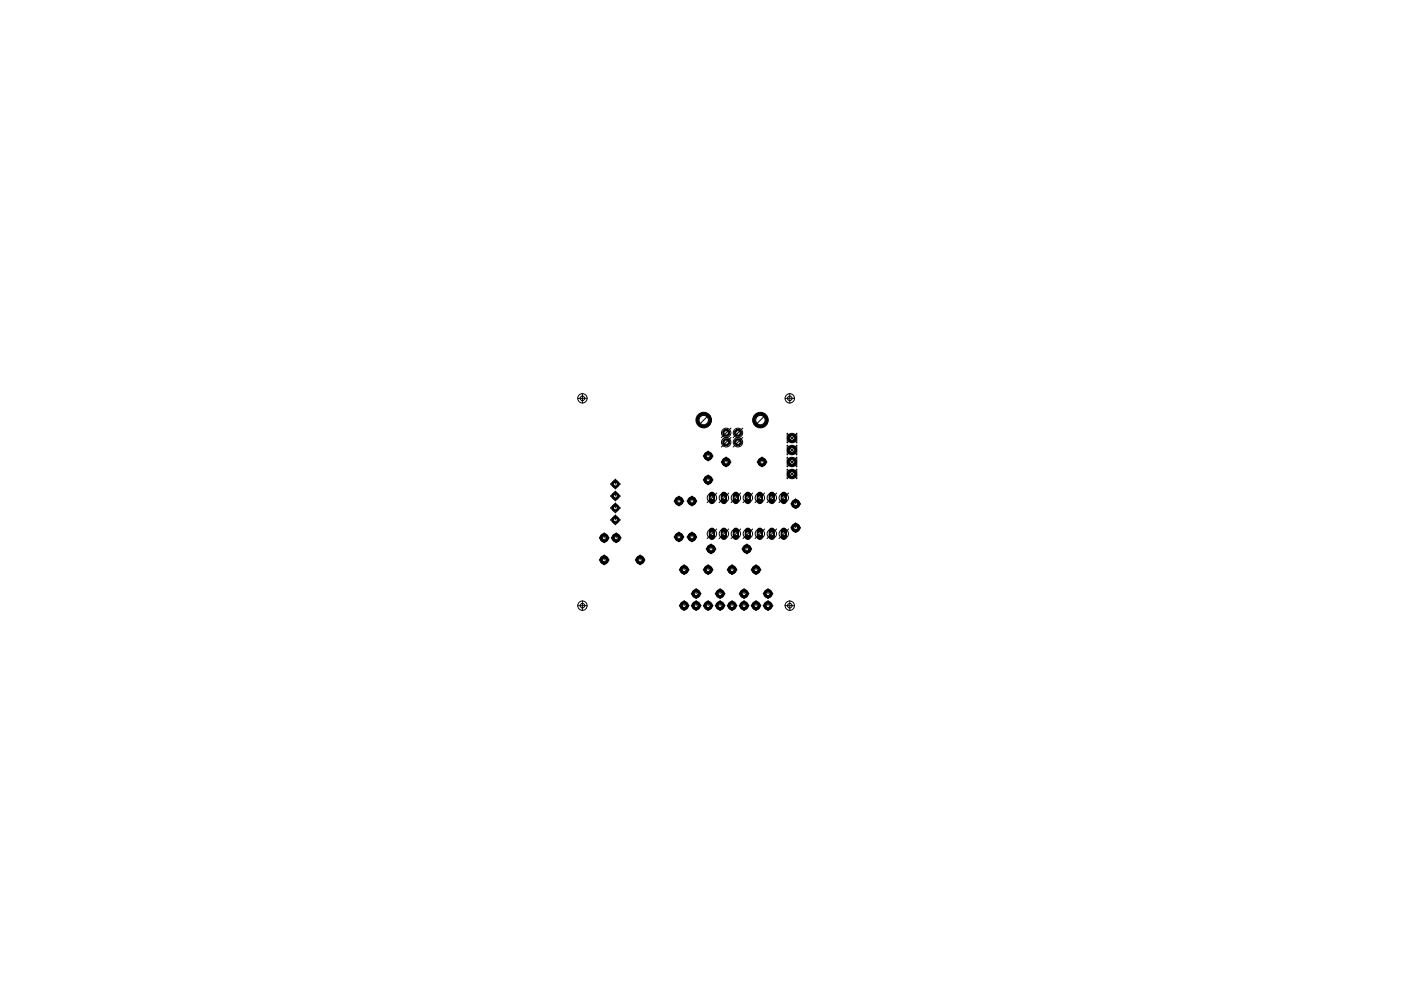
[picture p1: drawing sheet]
<svg xmlns="http://www.w3.org/2000/svg" width="297mm" height="210mm" viewBox="0 0 297 210" stroke-linecap="round" stroke-linejoin="round" font-family="sans-serif">
<circle cx="168.7" cy="106.8" r=".89" fill="#000" stroke="#000" stroke-width=".21"/>
<circle cx="168.7" cy="106.8" r=".4" fill="#fff" stroke="#000" stroke-width=".21"/>
<circle cx="168.7" cy="111.9" r=".89" fill="#000" stroke="#000" stroke-width=".21"/>
<circle cx="168.7" cy="111.9" r=".4" fill="#fff" stroke="#000" stroke-width=".21"/>
<circle cx="150.1" cy="96.7" r=".89" fill="#000" stroke="#000" stroke-width=".21"/>
<circle cx="150.1" cy="96.7" r=".4" fill="#fff" stroke="#000" stroke-width=".21"/>
<circle cx="150.1" cy="101.7" r=".89" fill="#000" stroke="#000" stroke-width=".21"/>
<circle cx="150.1" cy="101.7" r=".4" fill="#fff" stroke="#000" stroke-width=".21"/>
<path d="M150.9 112.5v1.3" fill="none" stroke="#000" stroke-width="1.3"/>
<circle cx="150.9" cy="113.2" r=".4" fill="#fff" stroke="#000" stroke-width=".21"/>
<path d="M153.5 112.5v1.3" fill="none" stroke="#000" stroke-width="1.3"/>
<circle cx="153.5" cy="113.2" r=".4" fill="#fff" stroke="#000" stroke-width=".21"/>
<path d="M161.1 112.5v1.3" fill="none" stroke="#000" stroke-width="1.3"/>
<circle cx="161.1" cy="113.2" r=".4" fill="#fff" stroke="#000" stroke-width=".21"/>
<path d="M163.6 112.5v1.3" fill="none" stroke="#000" stroke-width="1.3"/>
<circle cx="163.6" cy="113.2" r=".4" fill="#fff" stroke="#000" stroke-width=".21"/>
<path d="M156 112.5v1.3" fill="none" stroke="#000" stroke-width="1.3"/>
<circle cx="156" cy="113.2" r=".4" fill="#fff" stroke="#000" stroke-width=".21"/>
<path d="M158.6 112.5v1.3" fill="none" stroke="#000" stroke-width="1.3"/>
<circle cx="158.6" cy="113.2" r=".4" fill="#fff" stroke="#000" stroke-width=".21"/>
<path d="M166.2 112.5v1.3" fill="none" stroke="#000" stroke-width="1.3"/>
<circle cx="166.2" cy="113.2" r=".4" fill="#fff" stroke="#000" stroke-width=".21"/>
<path d="M166.2 104.9v1.3" fill="none" stroke="#000" stroke-width="1.3"/>
<circle cx="166.2" cy="105.6" r=".4" fill="#fff" stroke="#000" stroke-width=".21"/>
<path d="M163.6 104.9v1.3" fill="none" stroke="#000" stroke-width="1.3"/>
<circle cx="163.6" cy="105.6" r=".4" fill="#fff" stroke="#000" stroke-width=".21"/>
<path d="M161.1 104.9v1.3" fill="none" stroke="#000" stroke-width="1.3"/>
<circle cx="161.1" cy="105.6" r=".4" fill="#fff" stroke="#000" stroke-width=".21"/>
<path d="M158.6 104.9v1.3" fill="none" stroke="#000" stroke-width="1.3"/>
<circle cx="158.6" cy="105.6" r=".4" fill="#fff" stroke="#000" stroke-width=".21"/>
<path d="M156 104.9v1.3" fill="none" stroke="#000" stroke-width="1.3"/>
<circle cx="156" cy="105.6" r=".4" fill="#fff" stroke="#000" stroke-width=".21"/>
<path d="M153.5 104.9v1.3" fill="none" stroke="#000" stroke-width="1.3"/>
<circle cx="153.5" cy="105.6" r=".4" fill="#fff" stroke="#000" stroke-width=".21"/>
<path d="M150.9 104.9v1.3" fill="none" stroke="#000" stroke-width="1.3"/>
<circle cx="150.9" cy="105.6" r=".4" fill="#fff" stroke="#000" stroke-width=".21"/>
<circle cx="150.7" cy="116.4" r=".89" fill="#000" stroke="#000" stroke-width=".21"/>
<circle cx="150.7" cy="116.4" r=".4" fill="#fff" stroke="#000" stroke-width=".21"/>
<circle cx="158.3" cy="116.4" r=".89" fill="#000" stroke="#000" stroke-width=".21"/>
<circle cx="158.3" cy="116.4" r=".4" fill="#fff" stroke="#000" stroke-width=".21"/>
<circle cx="154" cy="93.8" r=".78" fill="#000" stroke="#000" stroke-width=".21"/>
<circle cx="154" cy="93.8" r=".47" fill="#fff" stroke="#000" stroke-width=".21"/>
<circle cx="156.5" cy="93.8" r=".78" fill="#000" stroke="#000" stroke-width=".21"/>
<circle cx="156.5" cy="93.8" r=".47" fill="#fff" stroke="#000" stroke-width=".21"/>
<circle cx="156.5" cy="91.8" r=".78" fill="#000" stroke="#000" stroke-width=".21"/>
<circle cx="156.5" cy="91.8" r=".47" fill="#fff" stroke="#000" stroke-width=".21"/>
<circle cx="154" cy="91.8" r=".78" fill="#000" stroke="#000" stroke-width=".21"/>
<circle cx="154" cy="91.8" r=".47" fill="#fff" stroke="#000" stroke-width=".21"/>
<circle cx="161.2" cy="89.1" r="1.65" fill="#000" stroke="#000" stroke-width=".21"/>
<circle cx="161.2" cy="89.1" r="1.14" fill="#fff" stroke="#000" stroke-width=".21"/>
<circle cx="149.2" cy="89.1" r="1.65" fill="#000" stroke="#000" stroke-width=".21"/>
<circle cx="149.2" cy="89.1" r="1.14" fill="#fff" stroke="#000" stroke-width=".21"/>
<circle cx="153.9" cy="98" r=".89" fill="#000" stroke="#000" stroke-width=".21"/>
<circle cx="153.9" cy="98" r=".4" fill="#fff" stroke="#000" stroke-width=".21"/>
<circle cx="161.6" cy="98" r=".89" fill="#000" stroke="#000" stroke-width=".21"/>
<circle cx="161.6" cy="98" r=".4" fill="#fff" stroke="#000" stroke-width=".21"/>
<circle cx="144" cy="106.2" r=".89" fill="#000" stroke="#000" stroke-width=".21"/>
<circle cx="144" cy="106.2" r=".4" fill="#fff" stroke="#000" stroke-width=".21"/>
<circle cx="144" cy="113.9" r=".89" fill="#000" stroke="#000" stroke-width=".21"/>
<circle cx="144" cy="113.9" r=".4" fill="#fff" stroke="#000" stroke-width=".21"/>
<circle cx="146.7" cy="106.2" r=".89" fill="#000" stroke="#000" stroke-width=".21"/>
<circle cx="146.7" cy="106.2" r=".4" fill="#fff" stroke="#000" stroke-width=".21"/>
<circle cx="146.7" cy="113.9" r=".89" fill="#000" stroke="#000" stroke-width=".21"/>
<circle cx="146.7" cy="113.9" r=".4" fill="#fff" stroke="#000" stroke-width=".21"/>
<circle cx="147.6" cy="128.4" r=".89" fill="#000" stroke="#000" stroke-width=".21"/>
<circle cx="147.6" cy="128.4" r=".4" fill="#fff" stroke="#000" stroke-width=".21"/>
<circle cx="147.6" cy="125.9" r=".89" fill="#000" stroke="#000" stroke-width=".21"/>
<circle cx="147.6" cy="125.9" r=".4" fill="#fff" stroke="#000" stroke-width=".21"/>
<circle cx="152.7" cy="128.4" r=".89" fill="#000" stroke="#000" stroke-width=".21"/>
<circle cx="152.7" cy="128.4" r=".4" fill="#fff" stroke="#000" stroke-width=".21"/>
<circle cx="152.7" cy="125.9" r=".89" fill="#000" stroke="#000" stroke-width=".21"/>
<circle cx="152.7" cy="125.9" r=".4" fill="#fff" stroke="#000" stroke-width=".21"/>
<circle cx="157.8" cy="128.4" r=".89" fill="#000" stroke="#000" stroke-width=".21"/>
<circle cx="157.8" cy="128.4" r=".4" fill="#fff" stroke="#000" stroke-width=".21"/>
<circle cx="157.8" cy="125.9" r=".89" fill="#000" stroke="#000" stroke-width=".21"/>
<circle cx="157.8" cy="125.9" r=".4" fill="#fff" stroke="#000" stroke-width=".21"/>
<circle cx="162.8" cy="128.4" r=".89" fill="#000" stroke="#000" stroke-width=".21"/>
<circle cx="162.8" cy="128.4" r=".4" fill="#fff" stroke="#000" stroke-width=".21"/>
<circle cx="162.8" cy="125.9" r=".89" fill="#000" stroke="#000" stroke-width=".21"/>
<circle cx="162.8" cy="125.9" r=".4" fill="#fff" stroke="#000" stroke-width=".21"/>
<circle cx="145.1" cy="128.4" r=".89" fill="#000" stroke="#000" stroke-width=".21"/>
<circle cx="145.1" cy="128.4" r=".4" fill="#fff" stroke="#000" stroke-width=".21"/>
<circle cx="145.1" cy="120.8" r=".89" fill="#000" stroke="#000" stroke-width=".21"/>
<circle cx="145.1" cy="120.8" r=".4" fill="#fff" stroke="#000" stroke-width=".21"/>
<circle cx="150.1" cy="128.4" r=".89" fill="#000" stroke="#000" stroke-width=".21"/>
<circle cx="150.1" cy="128.4" r=".4" fill="#fff" stroke="#000" stroke-width=".21"/>
<circle cx="150.1" cy="120.8" r=".89" fill="#000" stroke="#000" stroke-width=".21"/>
<circle cx="150.1" cy="120.8" r=".4" fill="#fff" stroke="#000" stroke-width=".21"/>
<circle cx="155.2" cy="128.4" r=".89" fill="#000" stroke="#000" stroke-width=".21"/>
<circle cx="155.2" cy="128.4" r=".4" fill="#fff" stroke="#000" stroke-width=".21"/>
<circle cx="155.2" cy="120.8" r=".89" fill="#000" stroke="#000" stroke-width=".21"/>
<circle cx="155.2" cy="120.8" r=".4" fill="#fff" stroke="#000" stroke-width=".21"/>
<circle cx="160.3" cy="128.4" r=".89" fill="#000" stroke="#000" stroke-width=".21"/>
<circle cx="160.3" cy="128.4" r=".4" fill="#fff" stroke="#000" stroke-width=".21"/>
<circle cx="160.3" cy="120.8" r=".89" fill="#000" stroke="#000" stroke-width=".21"/>
<circle cx="160.3" cy="120.8" r=".4" fill="#fff" stroke="#000" stroke-width=".21"/>
<circle cx="167.9" cy="98" r=".99" fill="#000" stroke="#000" stroke-width=".21"/>
<circle cx="167.9" cy="98" r=".51" fill="#fff" stroke="#000" stroke-width=".21"/>
<circle cx="167.9" cy="100.5" r=".99" fill="#000" stroke="#000" stroke-width=".21"/>
<circle cx="167.9" cy="100.5" r=".51" fill="#fff" stroke="#000" stroke-width=".21"/>
<circle cx="167.9" cy="95.4" r=".99" fill="#000" stroke="#000" stroke-width=".21"/>
<circle cx="167.9" cy="95.4" r=".51" fill="#fff" stroke="#000" stroke-width=".21"/>
<circle cx="167.9" cy="92.9" r=".99" fill="#000" stroke="#000" stroke-width=".21"/>
<circle cx="167.9" cy="92.9" r=".51" fill="#fff" stroke="#000" stroke-width=".21"/>
<circle cx="130.5" cy="110.2" r=".72" fill="#000" stroke="#000" stroke-width=".21"/>
<circle cx="130.5" cy="110.2" r=".4" fill="#fff" stroke="#000" stroke-width=".21"/>
<circle cx="130.5" cy="107.7" r=".72" fill="#000" stroke="#000" stroke-width=".21"/>
<circle cx="130.5" cy="107.7" r=".4" fill="#fff" stroke="#000" stroke-width=".21"/>
<circle cx="130.5" cy="105.2" r=".72" fill="#000" stroke="#000" stroke-width=".21"/>
<circle cx="130.5" cy="105.2" r=".4" fill="#fff" stroke="#000" stroke-width=".21"/>
<circle cx="130.5" cy="102.6" r=".72" fill="#000" stroke="#000" stroke-width=".21"/>
<circle cx="130.5" cy="102.6" r=".4" fill="#fff" stroke="#000" stroke-width=".21"/>
<circle cx="130.6" cy="114" r=".89" fill="#000" stroke="#000" stroke-width=".21"/>
<circle cx="130.6" cy="114" r=".4" fill="#fff" stroke="#000" stroke-width=".21"/>
<circle cx="128.1" cy="114" r=".89" fill="#000" stroke="#000" stroke-width=".21"/>
<circle cx="128.1" cy="114" r=".4" fill="#fff" stroke="#000" stroke-width=".21"/>
<circle cx="128.1" cy="118.7" r=".89" fill="#000" stroke="#000" stroke-width=".21"/>
<circle cx="128.1" cy="118.7" r=".4" fill="#fff" stroke="#000" stroke-width=".21"/>
<circle cx="135.7" cy="118.7" r=".89" fill="#000" stroke="#000" stroke-width=".21"/>
<circle cx="135.7" cy="118.7" r=".4" fill="#fff" stroke="#000" stroke-width=".21"/>
<g fill="none" stroke="#000" stroke-width=".21">
<path d="M122.5 84.5h2M123.5 83.4v2.1M150.1 95.7v1M150.1 95.7l1.1 1-1.1 1-1-1zM150.2 88.1l-2 2M153.9 96.9l1.1 1.1-1.1 1-1-1zM153.9 96.9v1.1M155 90.8l-2 2M155 92.8l-2 2M157.5 92.8l-2.1 2M157.5 90.8l-2.1 2M161.6 96.9v1.1"/>
<path d="M161.6 96.9l1 1.1-1 1-1.1-1zM162.2 88.1l-2 2M166.4 84.5h2.1M166.9 96.9l2 2.1v-2.1l-2 2.1zM166.9 91.9v2l2-2v2zM166.9 94.4v2l2-2v2zM166.9 99.5v2l2-2v2zM167.4 83.4v2.1M127.1 114l1-1 1 1-1 1.1zM128.1 117.7l1 1-1 1-1-1zM128.1 113v1M128.1 117.7v1"/>
<path d="M129.5 110.2l1-1 1 1-1 1.1zM129.5 107.7l1-1 1 1-1 1zM129.6 114l1-1 1.1 1-1.1 1.1zM130.5 101.6v1M130.5 104.2v1M130.5 106.7v1M130.5 109.2v1M130.5 104.2l1 1-1 1-1-1zM130.5 101.6l1 1-1 1.1-1-1.1zM130.6 113v1M135.7 117.7v1M135.7 117.7l1 1-1 1-1-1z"/>
<path d="M142.9 106.2l1.1-1 1 1-1 1.1zM142.9 113.9l1.1-1.1 1 1.1-1 1zM144 105.2v1M144 112.8v1.1M145.1 119.8l1 1-1 1-1.1-1zM145.1 119.8v1M146.7 112.8l1 1.1-1 1-1-1zM146.7 105.2v1M146.7 112.8v1.1M146.7 105.2l1 1-1 1.1-1-1.1zM149.1 101.7l1-.9 1.1 .9-1.1 1.1zM150.1 100.8v.9"/>
<path d="M150.1 119.8v1M150.1 119.8l1.1 1-1.1 1-1-1zM150.7 115.4v1M150.7 115.4l1.1 1-1.1 1-1-1zM152 112.2l-2.1 2M152 104.5l-2.1 2.1M154.5 112.2l-2 2M154.5 104.5l-2 2.1M155.2 119.8v1M157 112.2l-2 2M157 104.5l-2 2.1M158.3 115.4v1"/>
<path d="M158.3 115.4l1.1 1-1.1 1-1-1zM159.6 104.5l-2.1 2.1M159.6 112.2l-2.1 2M160.3 119.8l1 1-1 1-1-1zM160.3 119.8v1M162.1 104.5l-2 2.1M162.1 112.2l-2 2M164.7 112.2l-2.1 2M164.7 104.5l-2.1 2.1M167.2 104.5l-2 2.1M167.2 112.2l-2 2M168.7 105.8v1"/>
<path d="M168.7 110.9v1M168.7 105.8l1 1-1 1-1-1zM168.7 110.9l1 1-1 1-1-1zM122.5 128.4h2M123.5 127.4v2M145.1 127.4l1 1-1 1-1.1-1zM145.1 127.4v1M147.6 124.9v1M147.6 127.4v1M147.6 127.4l1 1-1 1-1-1zM147.6 124.9l1 1-1 1-1-1zM150.1 127.4v1"/>
<path d="M150.1 127.4l1.1 1-1.1 1-1-1zM152.7 124.9v1M152.7 127.4v1M152.7 127.4l1 1-1 1-1-1zM152.7 124.9l1 1-1 1-1-1zM154.2 120.8l1-1 1 1-1 1zM155.2 127.4l1 1-1 1-1-1zM155.2 127.4v1M157.8 124.9v1M157.8 127.4v1M157.8 127.4l1 1-1 1-1.1-1zM157.8 124.9l1 1-1 1-1.1-1z"/>
<path d="M159.3 128.4l1-1 1 1-1 1zM160.3 127.4v1M162.8 127.4l1.1 1-1.1 1-1-1zM162.8 124.9v1M162.8 127.4v1M162.8 124.9l1.1 1-1.1 1-1-1zM166.4 128.4h2.1M167.4 127.4v2"/>
<circle cx="123.5" cy="84.5" r=".99"/>
<circle cx="123.5" cy="84.5" r=".49"/>
<circle cx="149.2" cy="89.1" r=".99"/>
<circle cx="154" cy="93.8" r=".99"/>
<circle cx="154" cy="91.8" r=".99"/>
<circle cx="156.5" cy="93.8" r=".99"/>
<circle cx="156.5" cy="91.8" r=".99"/>
<circle cx="161.2" cy="89.1" r=".99"/>
<circle cx="167.4" cy="84.5" r=".99"/>
<circle cx="167.4" cy="84.5" r=".49"/>
<circle cx="150.9" cy="113.2" r=".99"/>
<circle cx="150.9" cy="105.6" r=".99"/>
<circle cx="153.5" cy="113.2" r=".99"/>
<circle cx="153.5" cy="105.6" r=".99"/>
<circle cx="156" cy="113.2" r=".99"/>
<circle cx="156" cy="105.6" r=".99"/>
<circle cx="158.6" cy="113.2" r=".99"/>
<circle cx="158.6" cy="105.6" r=".99"/>
<circle cx="161.1" cy="113.2" r=".99"/>
<circle cx="161.1" cy="105.6" r=".99"/>
<circle cx="163.6" cy="113.2" r=".99"/>
<circle cx="163.6" cy="105.6" r=".99"/>
<circle cx="166.2" cy="105.6" r=".99"/>
<circle cx="166.2" cy="113.2" r=".99"/>
<circle cx="123.5" cy="128.4" r=".99"/>
<circle cx="123.5" cy="128.4" r=".49"/>
<circle cx="167.4" cy="128.4" r=".99"/>
<circle cx="167.4" cy="128.4" r=".49"/>
</g>
</svg>
